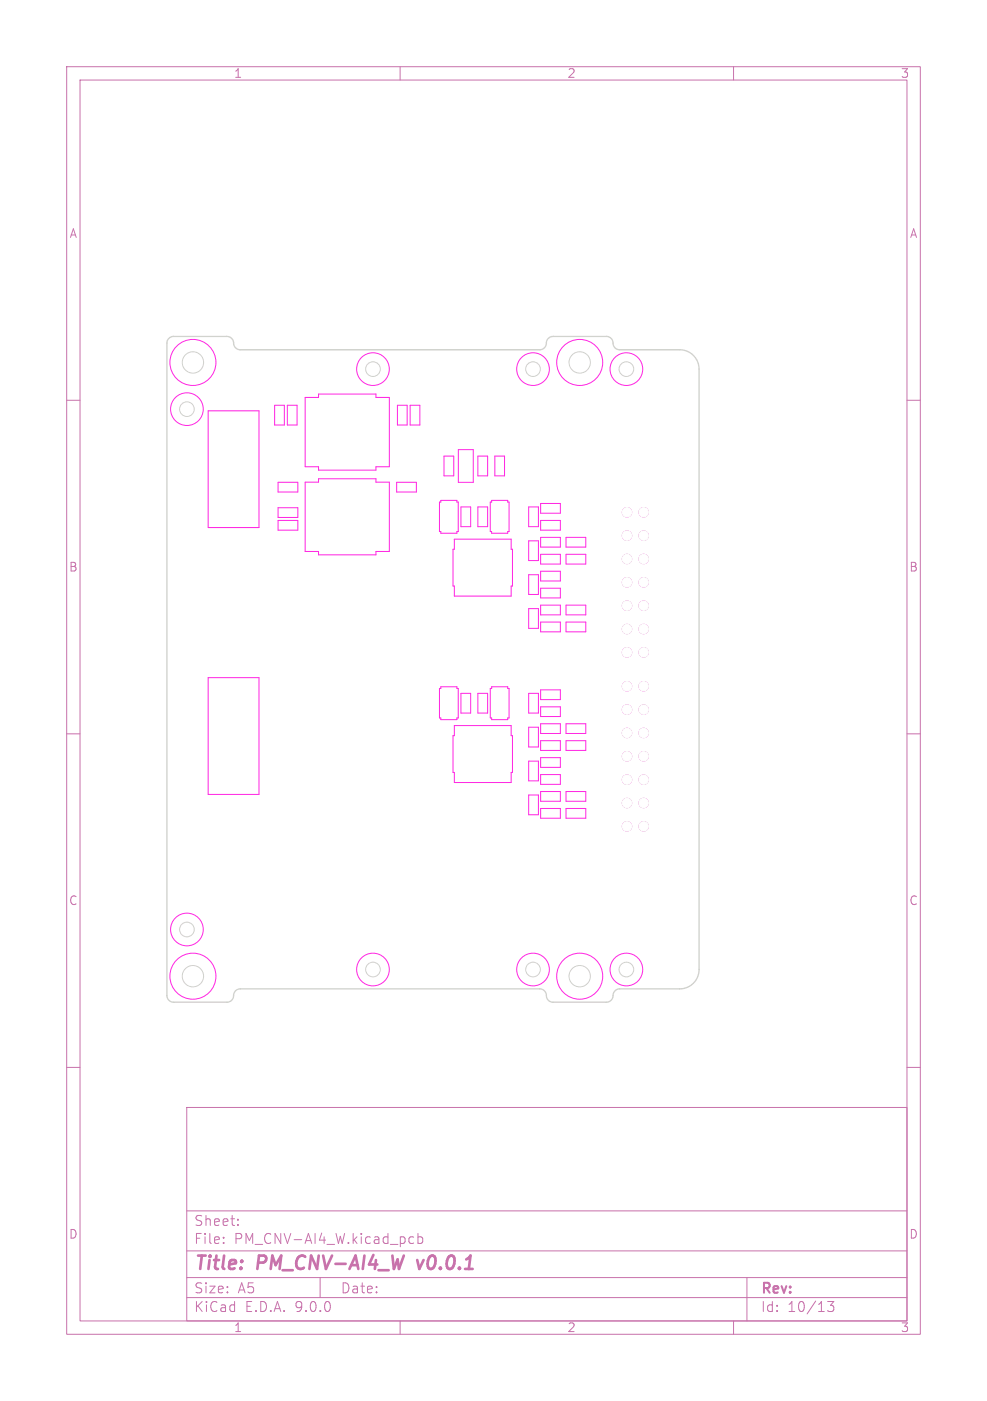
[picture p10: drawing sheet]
<svg xmlns="http://www.w3.org/2000/svg" width="148mm" height="210mm" viewBox="0 0 148 210" stroke-linecap="round" stroke-linejoin="round" font-family="sans-serif">
<defs><g id="words">
<g font-size="2.8" fill="#c872ab">
<text x="29" y="190.9">Title:</text>
<text x="38.7" y="190.9">PM_CNV-AI4_W</text>
<text x="63.5" y="190.9">v0.0.1</text>
</g>
<g font-size="2.1" fill="#c872ab">
<text x="29" y="184">Sheet:</text>
<text x="29" y="186.7">File:</text>
<text x="35.1" y="186.7">PM_CNV-AI4_W.kicad_pcb</text>
<text x="29" y="196.9">KiCad</text>
<text x="29" y="194.1">Size:</text>
<text x="35.7" y="194.1">A5</text>
<text x="36.7" y="196.9">E.D.A.</text>
<text x="44.3" y="196.9">9.0.0</text>
<text x="51" y="194.1">Date:</text>
<text x="114" y="194.3">Rev:</text>
<text x="114" y="196.9">Id:</text>
<text x="118.1" y="196.9">10/13</text>
</g>
<g font-size="1.8" fill="#c872ab">
<text x="35" y="11.9">1</text>
<text x="85" y="11.9">2</text>
<text x="135" y="11.9">3</text>
<text x="10.3" y="35.9">A</text>
<text x="136.4" y="35.9">A</text>
<text x="10.3" y="85.9">B</text>
<text x="136.3" y="85.9">B</text>
<text x="10.3" y="135.9">C</text>
<text x="136.3" y="135.9">C</text>
<text x="10.3" y="185.9">D</text>
<text x="136.3" y="185.9">D</text>
<text x="35" y="199.9">1</text>
<text x="85" y="199.9">2</text>
<text x="135" y="199.9">3</text>
</g>
</g></defs>
<g fill="none" stroke="#c872ab" stroke-width=".15">
<path d="M10 10h128v190h-128zM12 12h124v186h-124zM60 10v2M110 10v2M10 60h2M136 60h2M10 110h2M136 110h2M10 160h2M28 166h108v32h-108zM136 160h2M28 194.5h108"/>
<path d="M28 191.5h108M28 187.5h108M28 181.5h108M33.5 186.3v.1M33.5 185.5v.1M35.7 183.6v.1M35.7 182.8v.1M48 191.5v3M60 198v2M61.4 186.3l.2 .1 .4-.1M62 185.5l-.4-.1-.2 .1M62.7 185.5l.4-.1 .3 .3v.4l-.2 .2h-.5"/>
<path d="M62.7 184.9v1.5M110 198v2M112 191.5v6.5M124.1 195.1h.9l-.5 .6a.41 .41 0 0 1 .5 .3v.3l-.1 .2-.6 .1-.2-.1"/>
</g>
<path d="M62.6 188.9l.3 1.3" fill="none" stroke="#c872ab" stroke-width=".4"/>
<g fill="none" stroke="#ff26e2" stroke-width=".15">
<path d="M45.8 59.6h2v-.5h8.6v.5h2v10.4h-2v.5h-8.6v-.5h-2zM31.2 61.6h7.6v17.5h-7.6zM41.2 60.8h1.4v2.9h-1.4zM41.7 78h3v1.5h-3zM41.7 76.1h3v1.5h-3zM41.7 72.3h3v1.5h-3zM43.1 60.8h1.4v2.9h-1.4zM45.8 72.3h2v-.5h8.6v.5h2v10.4h-2v.5h-8.6v-.5h-2zM59.5 72.3h2.9v1.5h-2.9zM59.6 60.8h1.5v2.9h-1.5zM61.5 60.8h1.5v2.9h-1.5zM66.1 75h2.4v.3h.2v4.4h-.2v.2h-2.4v-.2h-.2v-4.4h.2z"/>
<path d="M66.6 68.4h1.4v2.9h-1.4zM68.7 67.4h2.3v4.9h-2.3zM69.1 76h1.5v3h-1.5zM71.7 68.4h1.4v2.9h-1.4zM71.7 76h1.4v3h-1.4zM73.7 75h2.4v.3h.2v4.4h-.2v.2h-2.4v-.2h-.2v-4.4h.2zM74.2 68.4h1.5v2.9h-1.5zM79.3 76h1.4v3h-1.4zM81.1 75.5h2.9v1.4h-2.9zM81.1 78h2.9v1.5h-2.9zM68.1 80.8h8.6v1.5h.1v5.5h-.1v1.6h-8.6v-1.6h-.2v-5.5h.2zM79.3 81.1h1.4v2.9h-1.4z"/>
<path d="M79.3 86.2h1.4v2.9h-1.4zM79.3 91.2h1.4v3h-1.4zM81.1 80.6h2.9v1.4h-2.9zM81.1 83.1h2.9v1.5h-2.9zM81.1 85.6h2.9v1.5h-2.9zM81.1 88.2h2.9v1.4h-2.9zM81.1 90.7h2.9v1.5h-2.9zM81.1 93.3h2.9v1.4h-2.9zM84.9 93.3h2.9v1.4h-2.9zM84.9 80.6h2.9v1.4h-2.9zM84.9 83.1h2.9v1.5h-2.9zM84.9 90.7h2.9v1.5h-2.9z"/>
<path d="M31.2 101.6h7.6v17.5h-7.6zM66.1 102.9h2.4v.3h.2v4.4h-.2v.3h-2.4v-.3h-.2v-4.4h.2zM68.1 108.8h8.6v1.5h.1v5.5h-.1v1.5h-8.6v-1.5h-.2v-5.5h.2zM69.1 103.9h1.5v3h-1.5zM71.7 103.9h1.4v3h-1.4zM73.7 102.9h2.4v.3h.2v4.4h-.2v.3h-2.4v-.3h-.2v-4.4h.2zM79.3 119.2h1.4v2.9h-1.4zM79.3 103.9h1.4v3h-1.4zM79.3 109h1.4v3h-1.4zM79.3 114.1h1.4v3h-1.4zM81.1 103.4h2.9v1.5h-2.9zM81.1 106h2.9v1.4h-2.9z"/>
<path d="M81.1 108.5h2.9v1.5h-2.9zM81.1 111h2.9v1.5h-2.9zM81.1 113.6h2.9v1.4h-2.9zM81.1 116.1h2.9v1.5h-2.9zM81.1 118.7h2.9v1.4h-2.9zM84.9 108.5h2.9v1.5h-2.9zM84.9 111h2.9v1.5h-2.9zM84.9 118.7h2.9v1.4h-2.9zM81.1 121.2h2.9v1.5h-2.9zM84.9 121.2h2.9v1.5h-2.9z"/>
<circle cx="28.9" cy="54.3" r="3.4"/>
<circle cx="55.9" cy="55.3" r="2.45"/>
<circle cx="79.9" cy="55.3" r="2.45"/>
<circle cx="86.9" cy="54.3" r="3.4"/>
<circle cx="93.9" cy="55.3" r="2.45"/>
<circle cx="28" cy="61.3" r="2.45"/>
<circle cx="28" cy="139.3" r="2.45"/>
<circle cx="28.9" cy="146.3" r="3.4"/>
<circle cx="55.9" cy="145.3" r="2.45"/>
<circle cx="79.9" cy="145.3" r="2.45"/>
<circle cx="86.9" cy="146.3" r="3.4"/>
<circle cx="93.9" cy="145.3" r="2.45"/>
</g>
<g fill="#ff26e2" stroke="#ff26e2" stroke-width=".15">
<circle cx="94" cy="97.8" r=".7"/>
<circle cx="94" cy="94.3" r=".7"/>
<circle cx="94" cy="90.8" r=".7"/>
<circle cx="94" cy="87.3" r=".7"/>
<circle cx="94" cy="83.8" r=".7"/>
<circle cx="94" cy="80.3" r=".7"/>
<circle cx="94" cy="76.8" r=".7"/>
<circle cx="96.5" cy="97.8" r=".7"/>
<circle cx="96.5" cy="94.3" r=".7"/>
<circle cx="96.5" cy="90.8" r=".7"/>
<circle cx="96.5" cy="87.3" r=".7"/>
<circle cx="96.5" cy="83.8" r=".7"/>
<circle cx="96.5" cy="80.3" r=".7"/>
<circle cx="96.5" cy="76.8" r=".7"/>
<circle cx="94" cy="123.9" r=".7"/>
<circle cx="94" cy="120.4" r=".7"/>
<circle cx="94" cy="116.9" r=".7"/>
<circle cx="94" cy="113.4" r=".7"/>
<circle cx="94" cy="109.9" r=".7"/>
<circle cx="94" cy="106.4" r=".7"/>
<circle cx="94" cy="102.9" r=".7"/>
<circle cx="96.5" cy="123.9" r=".7"/>
<circle cx="96.5" cy="120.4" r=".7"/>
<circle cx="96.5" cy="116.9" r=".7"/>
<circle cx="96.5" cy="113.4" r=".7"/>
<circle cx="96.5" cy="109.9" r=".7"/>
<circle cx="96.5" cy="106.4" r=".7"/>
<circle cx="96.5" cy="102.9" r=".7"/>
</g>
<path d="M25.3 50.7l.3-.2 .4-.1h8a1.16 1.16 0 0 1 1.1 1.4l.4 .4 .5 .2h44.9a1.16 1.16 0 0 0 1.1-1.3l.3-.4 .5-.3h8.1a1.16 1.16 0 0 1 1.1 1.4l.3 .4 .5 .2h9.1a2.9 2.9 0 0 1 2.9 2.9v90a2.9 2.9 0 0 1-2.9 2.9h-9a1.16 1.16 0 0 0-1 1.4l-.3 .4-.6 .2h-8.1a1.16 1.16 0 0 1-1-1.3l-.4-.5-.6-.2h-44.9a1.16 1.16 0 0 0-1 1.4l-.4 .4-.5 .2h-8.1a1 1 0 0 1-1-1v-97.8l.1-.4z" fill="none" stroke="#d0d2cd" stroke-width=".2"/>
<g fill="none" stroke="#d0d2cd" stroke-width=".15">
<circle cx="28.9" cy="54.3" r="1.6"/>
<circle cx="55.9" cy="55.3" r="1.1"/>
<circle cx="79.9" cy="55.3" r="1.1"/>
<circle cx="86.9" cy="54.3" r="1.6"/>
<circle cx="93.9" cy="55.3" r="1.1"/>
<circle cx="28" cy="61.3" r="1.1"/>
<circle cx="28" cy="139.3" r="1.1"/>
<circle cx="28.9" cy="146.3" r="1.6"/>
<circle cx="55.9" cy="145.3" r="1.1"/>
<circle cx="79.9" cy="145.3" r="1.1"/>
<circle cx="86.9" cy="146.3" r="1.6"/>
<circle cx="93.9" cy="145.3" r="1.1"/>
</g>
<g fill="#d0d2cd" stroke="#d0d2cd" stroke-width=".15">
<circle cx="94" cy="97.8" r=".7"/>
<circle cx="94" cy="94.3" r=".7"/>
<circle cx="94" cy="90.8" r=".7"/>
<circle cx="94" cy="87.3" r=".7"/>
<circle cx="94" cy="83.8" r=".7"/>
<circle cx="94" cy="80.3" r=".7"/>
<circle cx="94" cy="76.8" r=".7"/>
<circle cx="96.5" cy="97.8" r=".7"/>
<circle cx="96.5" cy="94.3" r=".7"/>
<circle cx="96.5" cy="90.8" r=".7"/>
<circle cx="96.5" cy="87.3" r=".7"/>
<circle cx="96.5" cy="83.8" r=".7"/>
<circle cx="96.5" cy="80.3" r=".7"/>
<circle cx="96.5" cy="76.8" r=".7"/>
<circle cx="94" cy="123.9" r=".7"/>
<circle cx="94" cy="120.4" r=".7"/>
<circle cx="94" cy="116.9" r=".7"/>
<circle cx="94" cy="113.4" r=".7"/>
<circle cx="94" cy="109.9" r=".7"/>
<circle cx="94" cy="106.4" r=".7"/>
<circle cx="94" cy="102.9" r=".7"/>
<circle cx="96.5" cy="123.9" r=".7"/>
<circle cx="96.5" cy="120.4" r=".7"/>
<circle cx="96.5" cy="116.9" r=".7"/>
<circle cx="96.5" cy="113.4" r=".7"/>
<circle cx="96.5" cy="109.9" r=".7"/>
<circle cx="96.5" cy="106.4" r=".7"/>
<circle cx="96.5" cy="102.9" r=".7"/>
</g>
<g fill="#fff" stroke="#fff" stroke-width=".15">
<circle cx="94" cy="97.8" r=".7"/>
<circle cx="94" cy="94.3" r=".7"/>
<circle cx="94" cy="90.8" r=".7"/>
<circle cx="94" cy="87.3" r=".7"/>
<circle cx="94" cy="83.8" r=".7"/>
<circle cx="94" cy="80.3" r=".7"/>
<circle cx="94" cy="76.8" r=".7"/>
<circle cx="96.5" cy="97.8" r=".7"/>
<circle cx="96.5" cy="94.3" r=".7"/>
<circle cx="96.5" cy="90.8" r=".7"/>
<circle cx="96.5" cy="87.3" r=".7"/>
<circle cx="96.5" cy="83.8" r=".7"/>
<circle cx="96.5" cy="80.3" r=".7"/>
<circle cx="96.5" cy="76.8" r=".7"/>
<circle cx="94" cy="123.9" r=".7"/>
<circle cx="94" cy="120.4" r=".7"/>
<circle cx="94" cy="116.9" r=".7"/>
<circle cx="94" cy="113.4" r=".7"/>
<circle cx="94" cy="109.9" r=".7"/>
<circle cx="94" cy="106.4" r=".7"/>
<circle cx="94" cy="102.9" r=".7"/>
<circle cx="96.5" cy="123.9" r=".7"/>
<circle cx="96.5" cy="120.4" r=".7"/>
<circle cx="96.5" cy="116.9" r=".7"/>
<circle cx="96.5" cy="113.4" r=".7"/>
<circle cx="96.5" cy="109.9" r=".7"/>
<circle cx="96.5" cy="106.4" r=".7"/>
<circle cx="96.5" cy="102.9" r=".7"/>
</g>
<use href="#words"/>
</svg>
